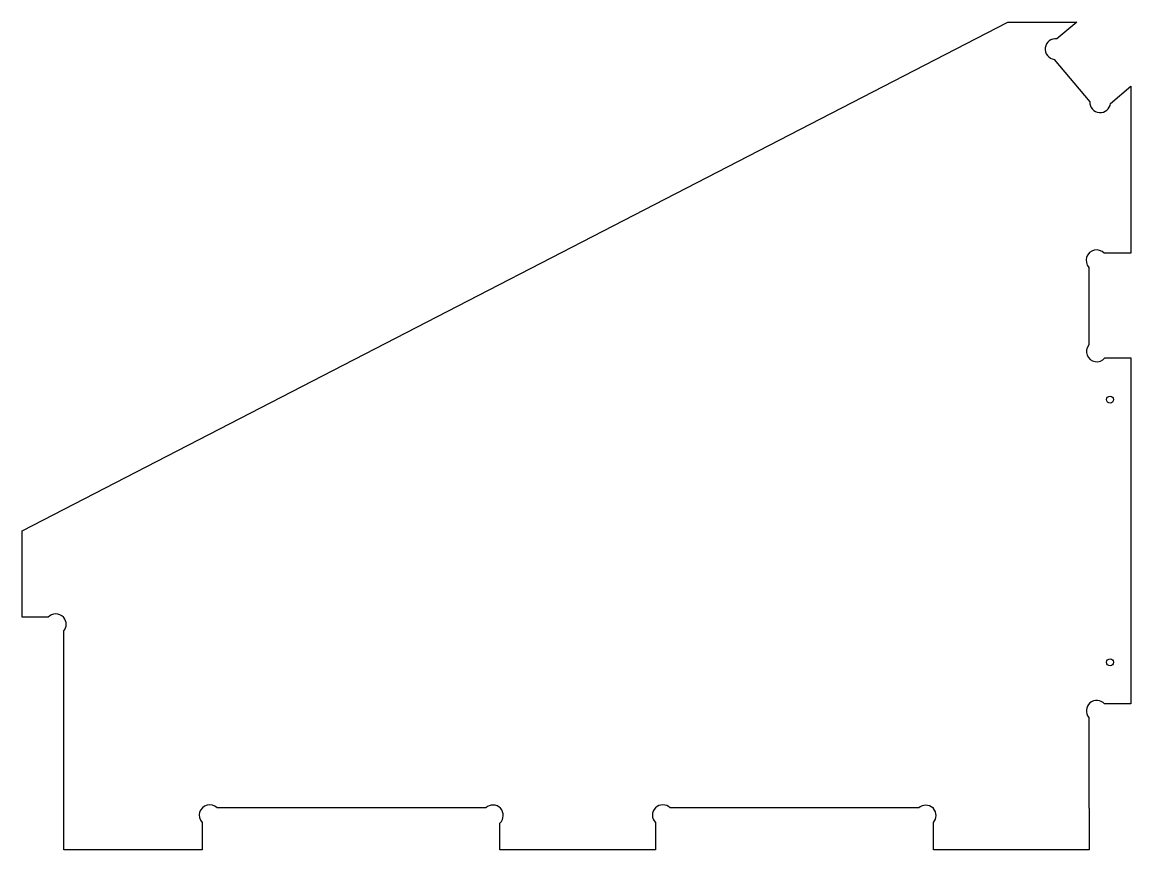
# Model space of a CAD drawing. Header units: millimetres. Extents: x -761 to -441, y 0 to 239.
import ezdxf

# ---------------------------------------------------------------- set-up
doc = ezdxf.new("R2010")
doc.units = ezdxf.units.MM
doc.layers.get('0').update_dxf_attribs({"linetype": 'CONTINUOUS'})

msp = doc.modelspace()

# ---------------------------------------------------------------- linework, layer by layer
msp.add_lwpolyline([(-462.76, 234.16, 1), (-463.54, 228.21), (-453.3, 216.01, 0.957978), (-447.32, 215.53), (-441.46, 220.45), (-441.46, 172.28), (-449.14, 172.28, 1), (-453.56, 168.23), (-453.56, 145.88, 1), (-448.92, 142.08), (-441.46, 142.08), (-441.46, 42.28), (-449.03, 42.28, 1), (-453.56, 38.35), (-453.56, 12.18), (-453.46, 12.18), (-453.46, 0.18), (-498.36, 0.18), (-498.36, 8.07, 0.382959), (-498.36, 12.08), (-498.36, 12.28), (-498.57, 12.28, 0.389404), (-502.62, 12.28), (-574.3, 12.28, 1), (-578.56, 8.06), (-578.56, 0.18), (-623.36, 0.18), (-623.36, 7.92, 1), (-627.48, 12.28), (-704.92, 12.28, 1), (-709.23, 8.11), (-709.23, 0.18), (-749.13, 0.18), (-749.13, 63.35, 0.36122), (-749.13, 67.18), (-749.13, 67.28), (-749.22, 67.28, 0.442598), (-753.66, 67.28), (-761.13, 67.28), (-761.13, 92.18), (-476.89, 238.96), (-457.05, 238.96)], format="xyb", close=True)
for centre in [(-447.46, 130.08), (-447.46, 54.28)]:
    msp.add_circle(centre, 1)

doc.saveas('drawing.dxf')
